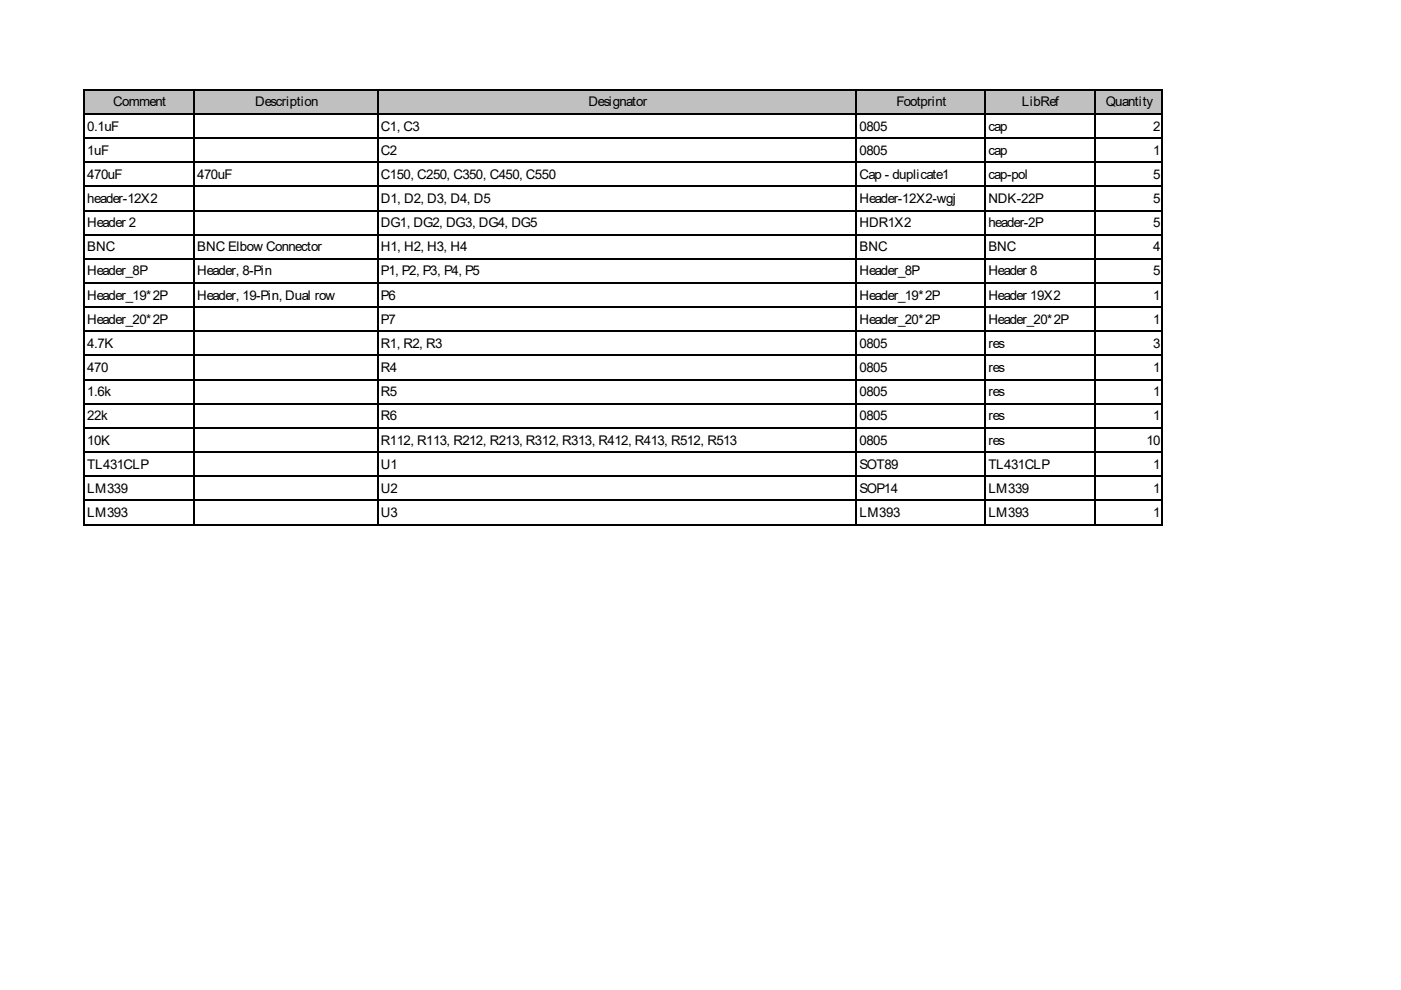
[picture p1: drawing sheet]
<svg xmlns="http://www.w3.org/2000/svg" width="297mm" height="210mm" viewBox="0 0 297 210" stroke-linecap="round" stroke-linejoin="round" font-family="sans-serif">
<defs><g id="words">
<g font-size="2.8">
<text x="24" y="22.6">Comment</text>
<text x="54.1" y="22.6">Description</text>
<text x="124.8" y="22.6">Designator</text>
<text x="190.1" y="22.6">Footprint</text>
<text x="216.7" y="22.6">LibRef</text>
<text x="234.4" y="22.6">Quantity</text>
<text x="18.5" y="27.7">0.1uF</text>
<text x="80.8" y="27.7">C1, C3</text>
<text x="182.2" y="27.7">0805</text>
<text x="209.5" y="27.7">cap</text>
<text x="244.5" y="27.7">2</text>
<text x="18.5" y="32.8">1uF</text>
<text x="80.8" y="32.8">C2</text>
<text x="182.2" y="32.8">0805</text>
<text x="209.5" y="32.8">cap</text>
<text x="244.5" y="32.8">1</text>
<text x="18.5" y="37.9">470uF</text>
<text x="41.8" y="37.9">470uF</text>
<text x="80.8" y="37.9">C150, C250, C350, C450, C550</text>
<text x="182.2" y="37.9">Cap - duplicate1</text>
<text x="209.5" y="37.9">cap-pol</text>
<text x="244.5" y="37.9">5</text>
<text x="18.5" y="43.1">header-12X2</text>
<text x="80.8" y="43.1">D1, D2, D3, D4, D5</text>
<text x="182.2" y="43.1">Header-12X2-wgj</text>
<text x="209.5" y="43.1">NDK-22P</text>
<text x="244.5" y="43.1">5</text>
<text x="18.5" y="48.2">Header 2</text>
<text x="18.5" y="53.3">BNC</text>
<text x="41.8" y="53.3">BNC Elbow Connector</text>
<text x="80.8" y="48.2">DG1, DG2, DG3, DG4, DG5</text>
<text x="80.8" y="53.3">H1, H2, H3, H4</text>
<text x="182.2" y="48.2">HDR1X2</text>
<text x="182.2" y="53.3">BNC</text>
<text x="209.5" y="53.3">BNC</text>
<text x="209.5" y="48.2">header-2P</text>
<text x="244.5" y="53.3">4</text>
<text x="244.5" y="48.2">5</text>
<text x="18.5" y="58.4">Header_8P</text>
<text x="41.8" y="58.4">Header, 8-Pin</text>
<text x="80.8" y="58.4">P1, P2, P3, P4, P5</text>
<text x="182.2" y="58.4">Header_8P</text>
<text x="209.5" y="58.4">Header 8</text>
<text x="244.5" y="58.4">5</text>
<text x="18.5" y="63.5">Header_19*2P</text>
<text x="41.8" y="63.5">Header, 19-Pin, Dual row</text>
<text x="80.8" y="63.5">P6</text>
<text x="182.2" y="63.5">Header_19*2P</text>
<text x="209.5" y="63.5">Header 19X2</text>
<text x="244.5" y="63.5">1</text>
<text x="18.5" y="68.7">Header_20*2P</text>
<text x="80.8" y="68.7">P7</text>
<text x="182.2" y="68.7">Header_20*2P</text>
<text x="209.5" y="68.7">Header_20*2P</text>
<text x="244.5" y="68.7">1</text>
<text x="18.5" y="73.8">4.7K</text>
<text x="80.8" y="73.8">R1, R2, R3</text>
<text x="182.2" y="73.8">0805</text>
<text x="209.5" y="73.8">res</text>
<text x="244.5" y="73.8">3</text>
<text x="18.5" y="79">470</text>
<text x="80.8" y="79">R4</text>
<text x="182.2" y="79">0805</text>
<text x="209.5" y="79">res</text>
<text x="244.5" y="79">1</text>
<text x="18.5" y="84">1.6k</text>
<text x="18.5" y="89.2">22k</text>
<text x="80.8" y="84">R5</text>
<text x="80.8" y="89.2">R6</text>
<text x="182.2" y="84">0805</text>
<text x="182.2" y="89.2">0805</text>
<text x="209.5" y="84">res</text>
<text x="209.5" y="89.2">res</text>
<text x="244.5" y="84">1</text>
<text x="244.5" y="89.2">1</text>
<text x="18.5" y="94.3">10K</text>
<text x="80.8" y="94.3">R112, R113, R212, R213, R312, R313, R412, R413, R512, R513</text>
<text x="182.2" y="94.3">0805</text>
<text x="209.5" y="94.3">res</text>
<text x="243.1" y="94.3">10</text>
<text x="18.5" y="99.4">TL431CLP</text>
<text x="80.8" y="99.4">U1</text>
<text x="182.2" y="99.4">SOT89</text>
<text x="209.5" y="99.4">TL431CLP</text>
<text x="244.5" y="99.4">1</text>
<text x="18.5" y="104.6">LM339</text>
<text x="80.8" y="104.6">U2</text>
<text x="182.2" y="104.6">SOP14</text>
<text x="209.5" y="104.6">LM339</text>
<text x="244.5" y="104.6">1</text>
<text x="18.5" y="109.6">LM393</text>
<text x="80.8" y="109.6">U3</text>
<text x="182.2" y="109.6">LM393</text>
<text x="209.5" y="109.6">LM393</text>
<text x="244.5" y="109.6">1</text>
</g>
</g></defs>
<g fill="#c0c0c0">
<path d="M17.9 19.2h23.4v5.1h-23.4z" fill-rule="evenodd"/>
<path d="M41.3 19.2h39v5.1h-39z" fill-rule="evenodd"/>
<path d="M80.2 19.2h101.5v5.1h-101.5z" fill-rule="evenodd"/>
<path d="M181.7 19.2h27.3v5.1h-27.3z" fill-rule="evenodd"/>
<path d="M209 19.2h23.4v5.1h-23.4z" fill-rule="evenodd"/>
<path d="M232.3 19.2h14.3v5.1h-14.3z" fill-rule="evenodd"/>
</g>
<g fill="none" stroke="#000" stroke-width=".34">
<path d="M17.6 19h229M17.8 18.9v92.5M41.1 18.9v92.5M80.1 18.9v92.5M181.6 18.9v92.5M208.9 18.9v92.5M232.2 18.9v92.5M246.4 18.9v92.5M17.6 24.2h229M17.6 29.3h229M17.6 34.4h229M17.6 39.5h229"/>
<path d="M17.6 44.7h229M17.6 49.8h229M17.6 54.9h229M17.6 60h229M17.6 65.2h229M17.6 70.3h229M17.6 75.4h229M17.6 80.5h229M17.6 85.6h229M17.6 90.8h229M17.6 95.9h229M17.6 101h229"/>
<path d="M17.6 106.1h229M17.6 111.3h229"/>
</g>
<use href="#words"/>
</svg>
